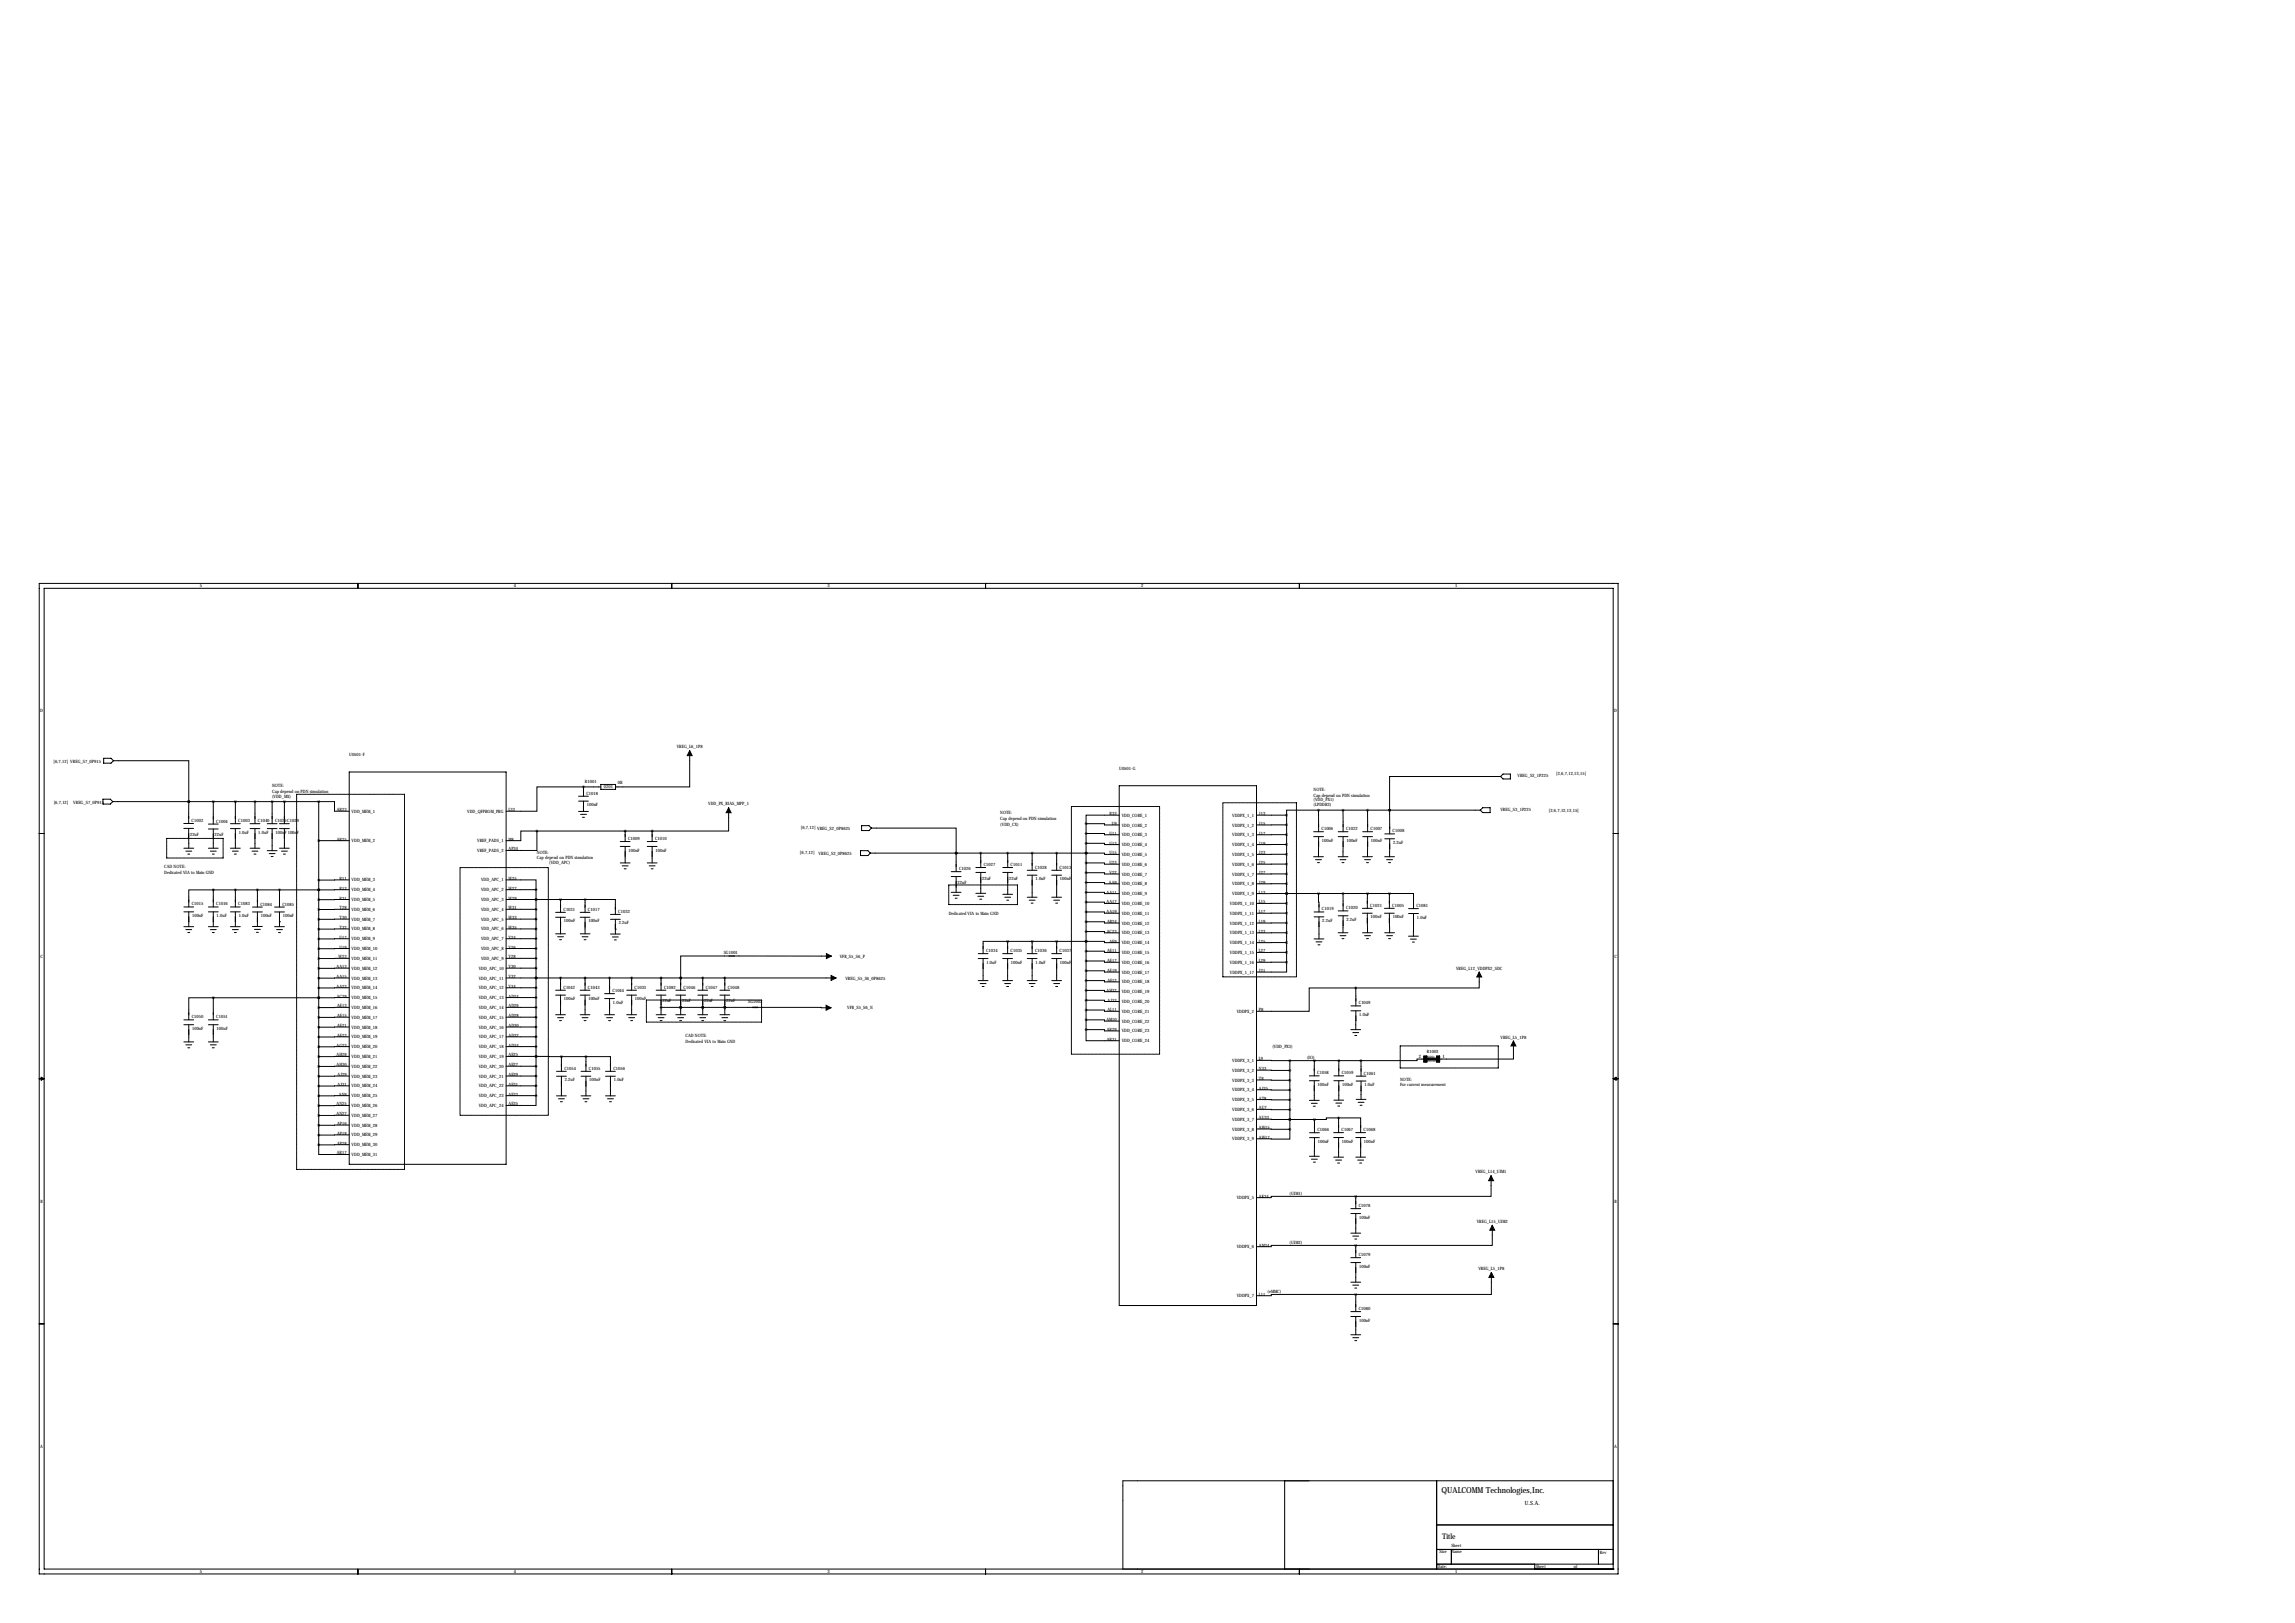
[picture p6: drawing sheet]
<svg xmlns="http://www.w3.org/2000/svg" width="1189mm" height="841mm" viewBox="0 0 1189 841" stroke-linecap="round" stroke-linejoin="round" font-family="sans-serif">
<defs><g id="words">
<text font-size="4.3" x="747" y="773">QUALCOMM Technologies,Inc.</text>
<text font-size="4" x="747" y="797">Title</text>
<text font-size="3" x="790" y="779">U.S.A.</text>
<g font-size="2.4">
<text x="735" y="548">2</text>
<text x="747" y="548">1</text>
</g>
<g font-size="2.3">
<text x="104" y="304">5</text>
<text x="266" y="304">4</text>
<text x="429" y="304">3</text>
<text x="591" y="304">2</text>
<text x="754" y="304">1</text>
<text x="21" y="369">D</text>
<text x="836" y="369">D</text>
<text x="351" y="388">VREG_L6_1P8</text>
<text x="28" y="395">[6,7,12] VREG_S7_0P915</text>
<text x="181" y="391">U0501-F</text>
<text x="580" y="399">U0501-G</text>
<text x="806" y="402">[2,6,7,12,13,15]</text>
<text x="141" y="408">NOTE:</text>
<text x="303" y="405">R1001</text>
<text x="320" y="406">0R</text>
<text x="786" y="403">VREG_S3_1P225</text>
<text x="141" y="413">(VDD_MX)</text>
<text x="141" y="411">Cap depend on PDN simulation</text>
<text x="304" y="412">C1018</text>
<text x="313" y="408">0201</text>
<text x="680" y="410">NOTE:</text>
<text x="680" y="413">Cap depend on PDN simulation</text>
<text x="28" y="416">[6,7,12]</text>
<text x="38" y="417">VREG_S7_0P915</text>
<text x="304" y="418">100nF</text>
<text x="367" y="417">VDD_PX_BIAS_MPP_1</text>
<text x="680" y="418">(LPDDR3)</text>
<text x="680" y="415">(VDD_PX1)</text>
<text x="99" y="426">C1002</text>
<text x="123" y="426">C1003</text>
<text x="134" y="426">C1040</text>
<text x="142" y="426">C1025C1029</text>
<text x="174" y="420">AR23</text>
<text x="182" y="421">VDD_MEM_1</text>
<text x="242" y="421">VDD_QFPROM_PRG</text>
<text x="263" y="420">L33</text>
<text x="518" y="422">NOTE:</text>
<text x="518" y="425">Cap depend on PDN simulation</text>
<text x="575" y="422">R33</text>
<text x="581" y="423">VDD_CORE_1</text>
<text x="638" y="423">VDDPX_1_1</text>
<text x="652" y="422">J13</text>
<text x="777" y="420">VREG_S3_1P225</text>
<text x="802" y="421">[2,6,7,12,13,15]</text>
<text x="112" y="426">C1004</text>
<text x="124" y="432">1.0uF</text>
<text x="134" y="432">1.0uF</text>
<text x="143" y="432">100nF100nF</text>
<text x="415" y="429">[6,7,12] VREG_S2_0P8625</text>
<text x="518" y="428">(VDD_CX)</text>
<text x="576" y="427">U9</text>
<text x="581" y="428">VDD_CORE_2</text>
<text x="638" y="428">VDDPX_1_2</text>
<text x="652" y="427">J15</text>
<text x="685" y="430">C1006</text>
<text x="697" y="430">C1022</text>
<text x="710" y="430">C1007</text>
<text x="721" y="431">C1008</text>
<text x="98" y="433">22uF</text>
<text x="111" y="433">22uF</text>
<text x="174" y="435">AR25</text>
<text x="182" y="436">VDD_MEM_2</text>
<text x="247" y="436">VREF_PADS_1</text>
<text x="263" y="435">M8</text>
<text x="325" y="435">C1009</text>
<text x="339" y="435">C1010</text>
<text x="575" y="437">U13</text>
<text x="575" y="432">U11</text>
<text x="581" y="433">VDD_CORE_3</text>
<text x="638" y="433">VDDPX_1_3</text>
<text x="652" y="437">J19</text>
<text x="652" y="432">J17</text>
<text x="685" y="436">100nF</text>
<text x="697" y="436">100nF</text>
<text x="710" y="436">100nF</text>
<text x="722" y="437">2.2uF</text>
<text x="247" y="441">VREF_PADS_2</text>
<text x="263" y="441">AP34</text>
<text x="278" y="442">NOTE:</text>
<text x="326" y="441">100nF</text>
<text x="340" y="441">100nF</text>
<text x="414" y="442">[6,7,12]</text>
<text x="424" y="443">VREG_S2_0P8625</text>
<text x="575" y="443">U15</text>
<text x="581" y="443">VDD_CORE_5</text>
<text x="581" y="438">VDD_CORE_4</text>
<text x="638" y="443">VDDPX_1_5</text>
<text x="638" y="438">VDDPX_1_4</text>
<text x="652" y="443">J23</text>
<text x="85" y="450">CAD NOTE:</text>
<text x="278" y="445">Cap depend on PDN simulation</text>
<text x="284" y="447">(VDD_APC)</text>
<text x="510" y="449">C1027</text>
<text x="524" y="449">C1011</text>
<text x="575" y="448">U23</text>
<text x="581" y="448">VDD_CORE_6</text>
<text x="638" y="448">VDDPX_1_6</text>
<text x="652" y="448">J25</text>
<text x="85" y="453">Dedicated VIA to Main GND</text>
<text x="176" y="456">R11</text>
<text x="263" y="456">W25</text>
<text x="497" y="451">C1026</text>
<text x="509" y="456">22uF</text>
<text x="523" y="456">22uF</text>
<text x="536" y="450">C1028</text>
<text x="536" y="456">1.0uF</text>
<text x="549" y="450">C1013</text>
<text x="549" y="456">100nF</text>
<text x="575" y="453">V22</text>
<text x="581" y="454">VDD_CORE_7</text>
<text x="638" y="454">VDDPX_1_7</text>
<text x="652" y="453">J27</text>
<text x="176" y="461">R13</text>
<text x="182" y="462">VDD_MEM_4</text>
<text x="182" y="457">VDD_MEM_3</text>
<text x="249" y="462">VDD_APC_2</text>
<text x="249" y="457">VDD_APC_1</text>
<text x="263" y="461">W27</text>
<text x="496" y="458">22uF</text>
<text x="574" y="458">AA9</text>
<text x="581" y="459">VDD_CORE_8</text>
<text x="638" y="459">VDDPX_1_8</text>
<text x="652" y="458">J29</text>
<text x="176" y="466">R31</text>
<text x="182" y="467">VDD_MEM_5</text>
<text x="249" y="467">VDD_APC_3</text>
<text x="263" y="466">W29</text>
<text x="573" y="468">AA17</text>
<text x="573" y="463">AA11</text>
<text x="581" y="464">VDD_CORE_9</text>
<text x="638" y="464">VDDPX_1_9</text>
<text x="652" y="468">L15</text>
<text x="652" y="463">L13</text>
<text x="99" y="469">C1015</text>
<text x="112" y="469">C1016</text>
<text x="123" y="469">C1083</text>
<text x="135" y="469">C1084</text>
<text x="146" y="469">C1085</text>
<text x="176" y="471">T28</text>
<text x="182" y="472">VDD_MEM_6</text>
<text x="249" y="472">VDD_APC_4</text>
<text x="263" y="471">W31</text>
<text x="292" y="472">C1031</text>
<text x="305" y="472">C1017</text>
<text x="320" y="473">C1032</text>
<text x="573" y="473">AA19</text>
<text x="581" y="474">VDD_CORE_11</text>
<text x="581" y="469">VDD_CORE_10</text>
<text x="637" y="474">VDDPX_1_11</text>
<text x="637" y="469">VDDPX_1_10</text>
<text x="652" y="473">L17</text>
<text x="685" y="472">C1019</text>
<text x="697" y="471">C1020</text>
<text x="710" y="470">C1021</text>
<text x="721" y="470">C1005</text>
<text x="734" y="470">C1081</text>
<text x="100" y="475">100nF</text>
<text x="112" y="475">1.0uF</text>
<text x="124" y="475">1.0uF</text>
<text x="135" y="475">100nF</text>
<text x="147" y="475">100nF</text>
<text x="176" y="476">T30</text>
<text x="182" y="477">VDD_MEM_7</text>
<text x="249" y="477">VDD_APC_5</text>
<text x="263" y="476">W33</text>
<text x="292" y="478">100nF</text>
<text x="305" y="478">100nF</text>
<text x="320" y="479">2.2uF</text>
<text x="491" y="474">Dedicated VIA to Main GND</text>
<text x="574" y="478">AB24</text>
<text x="581" y="479">VDD_CORE_12</text>
<text x="637" y="479">VDDPX_1_12</text>
<text x="652" y="478">L19</text>
<text x="685" y="478">2.2uF</text>
<text x="697" y="477">2.2uF</text>
<text x="710" y="476">100nF</text>
<text x="721" y="476">100nF</text>
<text x="734" y="476">1.0uF</text>
<text x="176" y="481">T32</text>
<text x="182" y="482">VDD_MEM_8</text>
<text x="249" y="482">VDD_APC_6</text>
<text x="263" y="481">W35</text>
<text x="573" y="483">AC23</text>
<text x="581" y="484">VDD_CORE_13</text>
<text x="637" y="484">VDDPX_1_13</text>
<text x="652" y="483">L23</text>
<text x="176" y="491">U19</text>
<text x="176" y="486">U17</text>
<text x="182" y="487">VDD_MEM_9</text>
<text x="249" y="487">VDD_APC_7</text>
<text x="263" y="491">Y26</text>
<text x="263" y="486">Y24</text>
<text x="575" y="488">AE9</text>
<text x="581" y="489">VDD_CORE_14</text>
<text x="637" y="489">VDDPX_1_14</text>
<text x="652" y="488">L25</text>
<text x="21" y="496">C</text>
<text x="175" y="496">W23</text>
<text x="182" y="497">VDD_MEM_11</text>
<text x="182" y="492">VDD_MEM_10</text>
<text x="249" y="497">VDD_APC_9</text>
<text x="249" y="492">VDD_APC_8</text>
<text x="263" y="496">Y28</text>
<text x="375" y="494">SG1001</text>
<text x="435" y="496">VFB_S5_S6_P</text>
<text x="511" y="493">C1034</text>
<text x="523" y="493">C1035</text>
<text x="536" y="493">C1036</text>
<text x="549" y="493">C1037</text>
<text x="574" y="493">AE11</text>
<text x="581" y="494">VDD_CORE_15</text>
<text x="637" y="494">VDDPX_1_15</text>
<text x="652" y="493">L27</text>
<text x="836" y="496">C</text>
<text x="174" y="501">AA13</text>
<text x="182" y="502">VDD_MEM_12</text>
<text x="248" y="502">VDD_APC_10</text>
<text x="263" y="501">Y30</text>
<text x="511" y="499">1.0uF</text>
<text x="524" y="499">100nF</text>
<text x="536" y="499">1.0uF</text>
<text x="549" y="499">100nF</text>
<text x="574" y="504">AE19</text>
<text x="574" y="498">AE17</text>
<text x="581" y="499">VDD_CORE_16</text>
<text x="637" y="499">VDDPX_1_16</text>
<text x="652" y="504">J21</text>
<text x="652" y="498">L29</text>
<text x="754" y="502">VREG_L12_VDDPX2_SDC</text>
<text x="174" y="507">AA15</text>
<text x="182" y="507">VDD_MEM_13</text>
<text x="248" y="507">VDD_APC_11</text>
<text x="263" y="507">Y32</text>
<text x="438" y="508">VREG_S5_S6_0P8625</text>
<text x="574" y="509">AF12</text>
<text x="581" y="509">VDD_CORE_18</text>
<text x="581" y="504">VDD_CORE_17</text>
<text x="637" y="504">VDDPX_1_17</text>
<text x="174" y="512">AA23</text>
<text x="182" y="512">VDD_MEM_14</text>
<text x="248" y="512">VDD_APC_12</text>
<text x="263" y="512">Y34</text>
<text x="292" y="512">C1042</text>
<text x="305" y="512">C1043</text>
<text x="317" y="514">C1044</text>
<text x="329" y="512">C1033</text>
<text x="344" y="512">C1082</text>
<text x="354" y="512">C1046</text>
<text x="366" y="512">C1047</text>
<text x="377" y="512">C1048</text>
<text x="573" y="514">AH32</text>
<text x="581" y="514">VDD_CORE_19</text>
<text x="174" y="517">AC29</text>
<text x="175" y="522">AE13</text>
<text x="182" y="518">VDD_MEM_15</text>
<text x="248" y="518">VDD_APC_13</text>
<text x="263" y="522">AD26</text>
<text x="263" y="517">AD24</text>
<text x="292" y="518">100nF</text>
<text x="305" y="518">100nF</text>
<text x="318" y="520">1.0uF</text>
<text x="329" y="518">100nF</text>
<text x="343" y="519">22uF</text>
<text x="353" y="519">22uF</text>
<text x="365" y="519">22uF</text>
<text x="376" y="519">22uF</text>
<text x="388" y="520">SG1002</text>
<text x="574" y="519">AJ33</text>
<text x="581" y="520">VDD_CORE_20</text>
<text x="704" y="520">C1049</text>
<text x="99" y="527">C1050</text>
<text x="112" y="527">C1051</text>
<text x="175" y="527">AE15</text>
<text x="182" y="528">VDD_MEM_17</text>
<text x="182" y="523">VDD_MEM_16</text>
<text x="248" y="528">VDD_APC_15</text>
<text x="248" y="523">VDD_APC_14</text>
<text x="263" y="527">AD28</text>
<text x="439" y="522">VFB_S5_S6_N</text>
<text x="574" y="524">AL11</text>
<text x="581" y="525">VDD_CORE_21</text>
<text x="641" y="525">VDDPX_2</text>
<text x="652" y="524">P8</text>
<text x="704" y="526">1.0uF</text>
<text x="100" y="533">100nF</text>
<text x="112" y="533">100nF</text>
<text x="175" y="532">AE21</text>
<text x="182" y="533">VDD_MEM_18</text>
<text x="248" y="533">VDD_APC_16</text>
<text x="263" y="532">AD30</text>
<text x="573" y="529">AM10</text>
<text x="573" y="534">AR29</text>
<text x="581" y="530">VDD_CORE_22</text>
<text x="175" y="537">AE23</text>
<text x="182" y="538">VDD_MEM_19</text>
<text x="248" y="538">VDD_APC_17</text>
<text x="263" y="537">AD32</text>
<text x="355" y="537">CAD NOTE:</text>
<text x="573" y="539">AR31</text>
<text x="581" y="535">VDD_CORE_23</text>
<text x="581" y="540">VDD_CORE_24</text>
<text x="777" y="538">VREG_L5_1P8</text>
<text x="174" y="542">AG23</text>
<text x="182" y="543">VDD_MEM_20</text>
<text x="248" y="543">VDD_APC_18</text>
<text x="263" y="542">AD34</text>
<text x="355" y="540">Dedicated VIA to Main GND</text>
<text x="659" y="543">(VDD_PX3)</text>
<text x="739" y="546">R1003</text>
<text x="174" y="547">AH28</text>
<text x="182" y="548">VDD_MEM_21</text>
<text x="248" y="548">VDD_APC_19</text>
<text x="263" y="547">AE25</text>
<text x="638" y="550">VDDPX_3_1</text>
<text x="652" y="549">L9</text>
<text x="677" y="549">(IO)</text>
<text x="174" y="552">AH30</text>
<text x="175" y="557">AJ29</text>
<text x="182" y="553">VDD_MEM_22</text>
<text x="248" y="553">VDD_APC_20</text>
<text x="263" y="557">AE29</text>
<text x="263" y="552">AE27</text>
<text x="292" y="554">C1054</text>
<text x="305" y="554">C1055</text>
<text x="318" y="554">C1056</text>
<text x="638" y="555">VDDPX_3_2</text>
<text x="652" y="554">N33</text>
<text x="682" y="556">C1058</text>
<text x="695" y="556">C1059</text>
<text x="707" y="557">C1061</text>
<text x="175" y="562">AJ31</text>
<text x="182" y="563">VDD_MEM_24</text>
<text x="182" y="558">VDD_MEM_23</text>
<text x="248" y="563">VDD_APC_22</text>
<text x="248" y="558">VDD_APC_21</text>
<text x="263" y="562">AE31</text>
<text x="293" y="560">2.2uF</text>
<text x="305" y="560">100nF</text>
<text x="318" y="560">1.0uF</text>
<text x="638" y="560">VDDPX_3_3</text>
<text x="652" y="559">T8</text>
<text x="683" y="562">100nF</text>
<text x="695" y="562">100nF</text>
<text x="707" y="563">1.0uF</text>
<text x="725" y="560">NOTE:</text>
<text x="725" y="563">For current measurement</text>
<text x="176" y="568">AN9</text>
<text x="182" y="568">VDD_MEM_25</text>
<text x="248" y="568">VDD_APC_23</text>
<text x="263" y="568">AE33</text>
<text x="638" y="565">VDDPX_3_4</text>
<text x="652" y="570">AT8</text>
<text x="652" y="564">AJ35</text>
<text x="174" y="573">AN25</text>
<text x="182" y="573">VDD_MEM_26</text>
<text x="248" y="573">VDD_APC_24</text>
<text x="263" y="573">AE35</text>
<text x="638" y="575">VDDPX_3_6</text>
<text x="638" y="570">VDDPX_3_5</text>
<text x="652" y="575">AU7</text>
<text x="174" y="578">AN27</text>
<text x="182" y="578">VDD_MEM_27</text>
<text x="638" y="581">VDDPX_3_7</text>
<text x="652" y="580">AU33</text>
<text x="175" y="588">AP18</text>
<text x="175" y="583">AP16</text>
<text x="182" y="584">VDD_MEM_28</text>
<text x="638" y="586">VDDPX_3_8</text>
<text x="652" y="585">AW15</text>
<text x="682" y="586">C1066</text>
<text x="695" y="586">C1067</text>
<text x="706" y="586">C1068</text>
<text x="175" y="593">AP28</text>
<text x="182" y="589">VDD_MEM_29</text>
<text x="182" y="594">VDD_MEM_30</text>
<text x="638" y="591">VDDPX_3_9</text>
<text x="652" y="590">AW17</text>
<text x="683" y="592">100nF</text>
<text x="695" y="592">100nF</text>
<text x="707" y="592">100nF</text>
<text x="174" y="598">AR17</text>
<text x="182" y="599">VDD_MEM_31</text>
<text x="764" y="608">VREG_L14_UIM1</text>
<text x="21" y="623">B</text>
<text x="641" y="621">VDDPX_5</text>
<text x="652" y="620">AK34</text>
<text x="668" y="619">(UIM1)</text>
<text x="836" y="623">B</text>
<text x="704" y="625">C1078</text>
<text x="704" y="631">100nF</text>
<text x="765" y="633">VREG_L15_UIM2</text>
<text x="641" y="647">VDDPX_6</text>
<text x="652" y="646">AM34</text>
<text x="668" y="644">(UIM2)</text>
<text x="704" y="651">C1079</text>
<text x="704" y="657">100nF</text>
<text x="766" y="658">VREG_L5_1P8</text>
<text x="641" y="672">VDDPX_7</text>
<text x="652" y="671">L11</text>
<text x="657" y="670">(eMMC)</text>
<text x="704" y="679">C1080</text>
<text x="704" y="685">100nF</text>
<text x="21" y="750">A</text>
<text x="836" y="750">A</text>
<text x="752" y="801">Sheet</text>
<text x="746" y="805">Size</text>
<text x="752" y="804">Name</text>
<text x="829" y="805">Rev</text>
<text x="104" y="815">5</text>
<text x="266" y="815">4</text>
<text x="429" y="815">3</text>
<text x="591" y="815">2</text>
<text x="745" y="812">Date:</text>
<text x="754" y="815">1</text>
<text x="796" y="812">Sheet</text>
<text x="815" y="812">of</text>
</g>
<text font-size="1.6" x="740" y="548">0201</text>
<text font-size="1" x="739" y="550">SOLD OPEN</text>
</g></defs>
<g fill="none" stroke="#000" stroke-width=".52" stroke-dasharray=".4 .4">
<path d="M154 411h56M210 411v195M555 418h46M601 418v128M633 416h39M672 416v90M86 434h30M116 434v10M86 444v-10M116 444h-30M238 449h46M284 449v129"/>
<path d="M491 458h36M527 458v11M491 469v-11M527 469h-36M335 518h60M395 518v11M633 506v-90M672 506h-39M335 529v-11M395 529h-60M555 546v-128M601 546h-46"/>
<path d="M725 553v-11M725 542h51M776 542v11M776 553h-51M238 578v-129M284 578h-46M154 606v-195M210 606h-56"/>
</g>
<g fill="none" stroke="#000" stroke-width=".52">
<path d="M20 302h818v513h-818zM23 305h813v508h-813zM185 302v3M348 302v3M511 302v3M673 302v3M54 393h4l1 1-1 1h-4zM59 394h39v21M181 400h81v203h-81zM357 389v19h-38M53 414h4l1 1-1 1h-4zM58 415h107"/>
<path d="M98 415h.1M98 415v12M110 415v12M122 415v12M132 415v12M141 415v12M147 415v12M165 415h8v5h8M165 415v178M300 412h5M300 415h5M302 407v5"/>
<path d="M302 415v5M311 408h-33v12h-16M311 406h8v3h-8zM377 418v12h-39M580 407h71v269h-71zM683 420h-17v2M683 420v11M683 420h84M696 420v11M708 420v11M720 420h.1M720 420v12"/>
<path d="M767 420l1-2h4v3h-4zM777 402h-57v18M779 401h3v2h-3l-2-1zM20 432h3M95 427h5M95 429h5M95 439h5M98 429v10M108 427h5M108 429h5M108 439h5M110 429v10"/>
<path d="M119 427h5M119 429h5M119 439h5M122 429v10M130 427h5M130 429h5M130 439h5M132 429v10M138 427h6M138 429h6M141 429v12M145 427h5"/>
<path d="M145 429h5M145 439h5M147 429v10M165 435h16M278 430v11h-16M278 430h-8v5h-8M278 430h60M300 420h5M301 422h3M302 423h1M321 436h5M321 438h5"/>
<path d="M324 430v6M324 438v9M335 436h5M335 438h5M338 430v6M338 438v9M446 428h4l1 1-1 1h-4zM451 429h44v13M563 437h17M563 432h17M563 427h17M563 427v106"/>
<path d="M580 422h-17v5M651 422h15M666 437h-15M666 432h-15M666 427h-15M666 422v76M681 431h5M681 433h5M683 433v11M693 431h5M693 433h5M696 433v11"/>
<path d="M706 431h5M706 433h5M708 433v11M717 432h5M717 434h5M720 434v10M836 432h2M96 441h3M97 442h1M109 441h3M110 442h1M120 441h3"/>
<path d="M121 442h1M131 441h3M132 442h1M138 441h6M139 442h3M140 444h1M146 441h3M147 442h1M181 456h-16M262 456h16v5M321 447h5M322 448h3"/>
<path d="M323 450h1M335 447h5M336 448h3M337 450h1M446 441h4l1 1-1 1h-4zM451 442h112M493 451h5M493 454h5M495 442h.1M495 442v9M495 454v8M506 449h5"/>
<path d="M506 452h5M508 442v7M508 452v11M519 449h6M519 452h6M522 442v7M522 452v11M532 451h5M532 453h5M535 442v9M535 453v12M545 451h5"/>
<path d="M545 453h5M547 442v9M547 453v12M563 442l17 1M563 442h.1M563 447l17 1M563 452l17 1M563 457l17 1M666 458h-15M666 453h-15M666 448h-15M666 442l-15 1"/>
<path d="M680 444h6M681 445h4M682 447h2M693 444h5M694 445h3M695 447h1M706 444h5M707 445h3M708 447h1M717 444h5M718 445h3M719 447h1"/>
<path d="M95 470h5M95 472h5M95 480h5M98 472v8M108 470h5M108 472h5M108 480h5M110 461h-12v9M110 461v9M110 472v8M110 461h55M119 470h5"/>
<path d="M119 472h5M119 480h5M122 461v9M122 472v8M131 470h5M131 472h5M131 480h5M133 461v9M133 472v8M142 470h5M142 472h5M142 480h5"/>
<path d="M145 477h.1M145 461v9M145 472v8M165 461h.1M181 461h-16M181 466h-16M181 471h-16M181 476h-16M262 476h16M262 471h16M262 466h41M262 461h16"/>
<path d="M278 466h.1M278 461v107M288 473h5M288 475h5M290 466v7M290 475v9M301 473h5M301 475h5M303 466h16v8M303 466v7M303 475v9M316 474h5"/>
<path d="M316 476h5M319 476v8M493 462h5M494 464h3M495 465h1M506 463h5M507 464h3M508 466h1M519 463h6M520 465h4M522 466h1M532 465h5"/>
<path d="M533 466h3M534 468h1M545 465h5M546 466h3M547 468h1M563 462l17 1M563 467l17 1M563 472l17 1M563 477l17 1M666 463h-15M666 463h.1M666 468h-15"/>
<path d="M666 473h-15M666 478h-15M666 463h54M681 472h5M681 475h5M683 463v9M683 475v11M693 472h5M693 474h5M696 463v9M696 474v9M706 470h5"/>
<path d="M706 473h5M708 473v10M708 463v7M717 470h5M717 473h5M720 463h12v8M720 463v7M720 473v10M730 471h5M730 473h5M732 473v12M96 482h3"/>
<path d="M97 483h1M109 482h3M110 483h1M120 482h3M121 483h1M132 481h3M133 483h1M143 482h3M144 483h1M181 481h-16M181 486h-16M181 491h-16"/>
<path d="M181 496h-16M262 496h16M262 491h16M262 486h16M262 481h16M288 484h5M289 485h3M290 487h1M301 484h5M302 485h3M303 487h1M316 484h5"/>
<path d="M317 485h3M318 487h1M319 481h.1M378 495h-25v12M380 495h51M507 494h5M507 496h5M509 496v12M519 494h6M519 496h6M522 488h-13v6M522 488v6"/>
<path d="M522 496v12M522 488h41M532 494h5M532 496h5M535 488v6M535 496v12M545 494h5M545 496h5M547 488v6M547 496v12M563 483h17M563 488h17"/>
<path d="M563 488h.1M563 493h17M563 498h17M666 483h-15M666 488h-15M666 493h-15M666 498h-15M666 498v6h-15M681 486h5M682 488h3M683 489h1M693 483h5"/>
<path d="M694 485h3M695 486h1M706 483h5M707 485h3M708 486h1M717 483h5M718 485h3M719 486h1M730 485h5M731 486h3M732 488h1M110 517h-12v11"/>
<path d="M110 517v11M110 517h55M165 517h.1M181 501l-16 1M181 507h-16M181 512h-16M181 517h-16M262 517h16M262 512h16M262 507h171M262 501h16M278 507h.1"/>
<path d="M288 513h5M288 515h5M290 507v6M290 515v11M301 513h5M301 515h5M303 507v6M303 515v11M313 515h5M313 517h5M316 507v8M316 517v9"/>
<path d="M325 513h5M325 515h5M327 507v6M327 515v11M340 513h5M340 515h5M342 507v6M342 515v11M350 513h5M350 515h5M353 507h.1M353 507v6"/>
<path d="M353 515v11M361 513h6M361 515h6M364 507v6M364 515v11M373 513h5M373 515h5M375 507v6M375 515v11M507 508h5M508 509h3M509 511h1"/>
<path d="M519 508h6M520 509h3M521 511h1M532 508h5M533 509h3M534 511h1M545 508h5M546 509h3M547 511h1M563 503l17 1M563 508l17 1M563 513l17 1"/>
<path d="M563 518l17 1M702 512h-24v12h-27M702 512v9M766 504v8h-64M95 528h5M95 531h5M95 540h5M98 531v9M108 528h5M108 531h5M108 540h5M110 531v9"/>
<path d="M181 522h-16M181 527h-16M181 532h-16M181 537h-16M262 522h16M262 537h16M262 532h16M262 527h16M288 526h5M289 527h3M290 529h1M301 526h5"/>
<path d="M302 527h3M303 529h1M313 526h5M314 527h3M315 529h1M325 526h5M326 527h3M327 529h1M340 526h5M341 527h3M342 529h1M342 522h48"/>
<path d="M350 526h5M351 527h3M352 529h1M353 522h.1M361 526h6M363 527h3M364 529h1M364 522h.1M373 526h5M374 527h3M375 529h1M375 522h.1"/>
<path d="M392 522h38M563 523l17 1M563 528l17 1M563 533v6h17M563 533l17 1M700 533h5M700 521h5M700 524h5M701 535h3M702 536h1M702 524v9M784 539v10h-38"/>
<path d="M20 559h3M21 558l2 1h-2zM96 541h3M97 543h1M109 541h3M110 543h1M181 542h-16M181 547h-16M181 552h-16M181 557h-16M262 557h16M262 552h16"/>
<path d="M262 547h16M262 542h16M278 547h.1M278 547h13M288 555h5M288 557h5M291 547h13M291 547v8M291 557v11M301 555h5M301 557h5M304 547h12v8"/>
<path d="M304 547v8M304 557v11M314 555h5M314 557h5M316 557v11M651 549h17M651 554h17M651 559l17 1M668 549h37M668 549v36M678 557h5M678 560h5"/>
<path d="M681 560v10M681 549v8M691 557h5M691 560h5M694 560v10M694 549v8M703 557h5M703 560h5M705 549v8M705 560v9M738 549h-4h-29M738 547h1v3h-1z"/>
<path d="M744 547h2v3h-2zM836 559h2M836 559l1-1v1zM181 562l-16 1M181 568h-16M181 573h-16M181 578h-16M262 568h16M262 562h16M278 568v5h-16M288 568h5M289 569h3"/>
<path d="M290 571h1M301 568h5M302 569h3M303 571h1M314 568h5M315 569h3M316 571h1M651 564l17 1M651 570h17M651 575h17M651 580h17M668 580h.1"/>
<path d="M668 580h13M678 570h5M679 571h3M680 573h1M681 580v7M691 570h5M692 571h3M693 573h1M693 579h-6v1h-6M693 579h12v8M693 579v8M703 569h5"/>
<path d="M704 571h3M705 572h1M165 593v5h16M181 583h-16M181 588h-16M181 593h-16M651 585h17M668 585v5h-17M678 599h5M678 587h5M678 589h5M681 589v10"/>
<path d="M691 589h5M691 587h5M691 599h5M693 589v10M702 589h5M702 587h5M702 599h5M705 589v10M679 600h3M680 602h1M692 601h3M693 602h1"/>
<path d="M702 620h-43h-8M702 620v6M703 601h3M704 602h1M772 609v11h-70M700 626h5M700 629h5M700 639h5M702 629v10M773 635v10h-71M700 651h5M700 654h5"/>
<path d="M701 640h3M702 642h1M702 645h-43v1h-8M702 645v6M702 654v10M773 659v11h-71M700 679h5M700 664h5M701 666h3M702 667h1M702 670h-43v1h-8M702 670v9"/>
<path d="M20 686h3M700 682h5M700 691h5M701 693h3M702 694h1M702 682v9M836 686h2M665 767v46M744 767v46M836 767h-254v46M744 790h92M185 813v2"/>
<path d="M348 813v2M511 813v2M673 813v2M744 803h92M744 810h92M752 803v7M795 813h.1M795 810v3M828 803v7M836 813h.1"/>
</g>
<path d="M378 495h2M390 522h2" fill="none" stroke="#000" stroke-width=".76"/>
<g fill="#000" stroke="#000" stroke-width=".52">
<path d="M357 389l2 2h-3zM377 418l2 3h-3zM428 494l3 1-3 1zM431 505l2 2-2 1zM766 504l2 2h-3zM428 521l2 1-2 1zM784 539l1 3h-2zM738 547h1v3h-1zM739 548h5v1h-5zM744 547h2v3h-2zM772 609l2 3h-3zM773 635l1 2h-2z"/>
<path d="M773 659l1 3h-3z"/>
</g>
<path d="M375 522a.5 .5 0 0 0 1 0 .5 .5 0 0 0-1 0zM375 507a.5 .5 0 0 0 1 0 .5 .5 0 0 0-1 0zM303 547a.5 .5 0 0 0 1 0 .5 .5 0 0 0-1 0zM110 415a.5 .5 0 0 0 1 0 .5 .5 0 0 0-1 0zM110 461a.5 .5 0 0 0 1 0 .5 .5 0 0 0-1 0zM110 517a.5 .5 0 0 0 1 0 .5 .5 0 0 0-1 0zM666 453a.5 .5 0 0 0 1 0 .5 .5 0 0 0-1 0zM666 427a.5 .5 0 0 0 1 0 .5 .5 0 0 0-1 0zM666 432a.5 .5 0 0 0 1 0 .5 .5 0 0 0-1 0zM666 448a.5 .5 0 0 0 1 0 .5 .5 0 0 0-1 0zM666 458a.5 .5 0 0 0 1 0 .5 .5 0 0 0-1 0zM666 463a.5 .5 0 0 0 1 0 .5 .5 0 0 0-1 0zM666 478a.5 .5 0 0 0 1 0 .5 .5 0 0 0-1 0zM666 493a.5 .5 0 0 0 1 0 .5 .5 0 0 0-1 0zM666 498a.5 .5 0 0 0 1 0 .5 .5 0 0 0-1 0zM666 437a.5 .5 0 0 0 1 0 .5 .5 0 0 0-1 0zM666 442a.5 .5 0 0 0 1 0 .5 .5 0 0 0-1 0zM666 468a.5 .5 0 0 0 1 0 .5 .5 0 0 0-1 0zM666 473a.5 .5 0 0 0 1 0 .5 .5 0 0 0-1 0zM666 483a.5 .5 0 0 0 1 0 .5 .5 0 0 0-1 0zM666 488a.5 .5 0 0 0 1 0 .5 .5 0 0 0-1 0zM375 522a.5 .5 0 0 0 1 0 .5 .5 0 0 0-1 0zM666 463a.5 .5 0 0 0 1 0 .5 .5 0 0 0-1 0zM666 422a.5 .5 0 0 0 1 0 .5 .5 0 0 0-1 0z" fill="#000" stroke="#000" stroke-width="1.3"/>
<use href="#words"/>
</svg>
